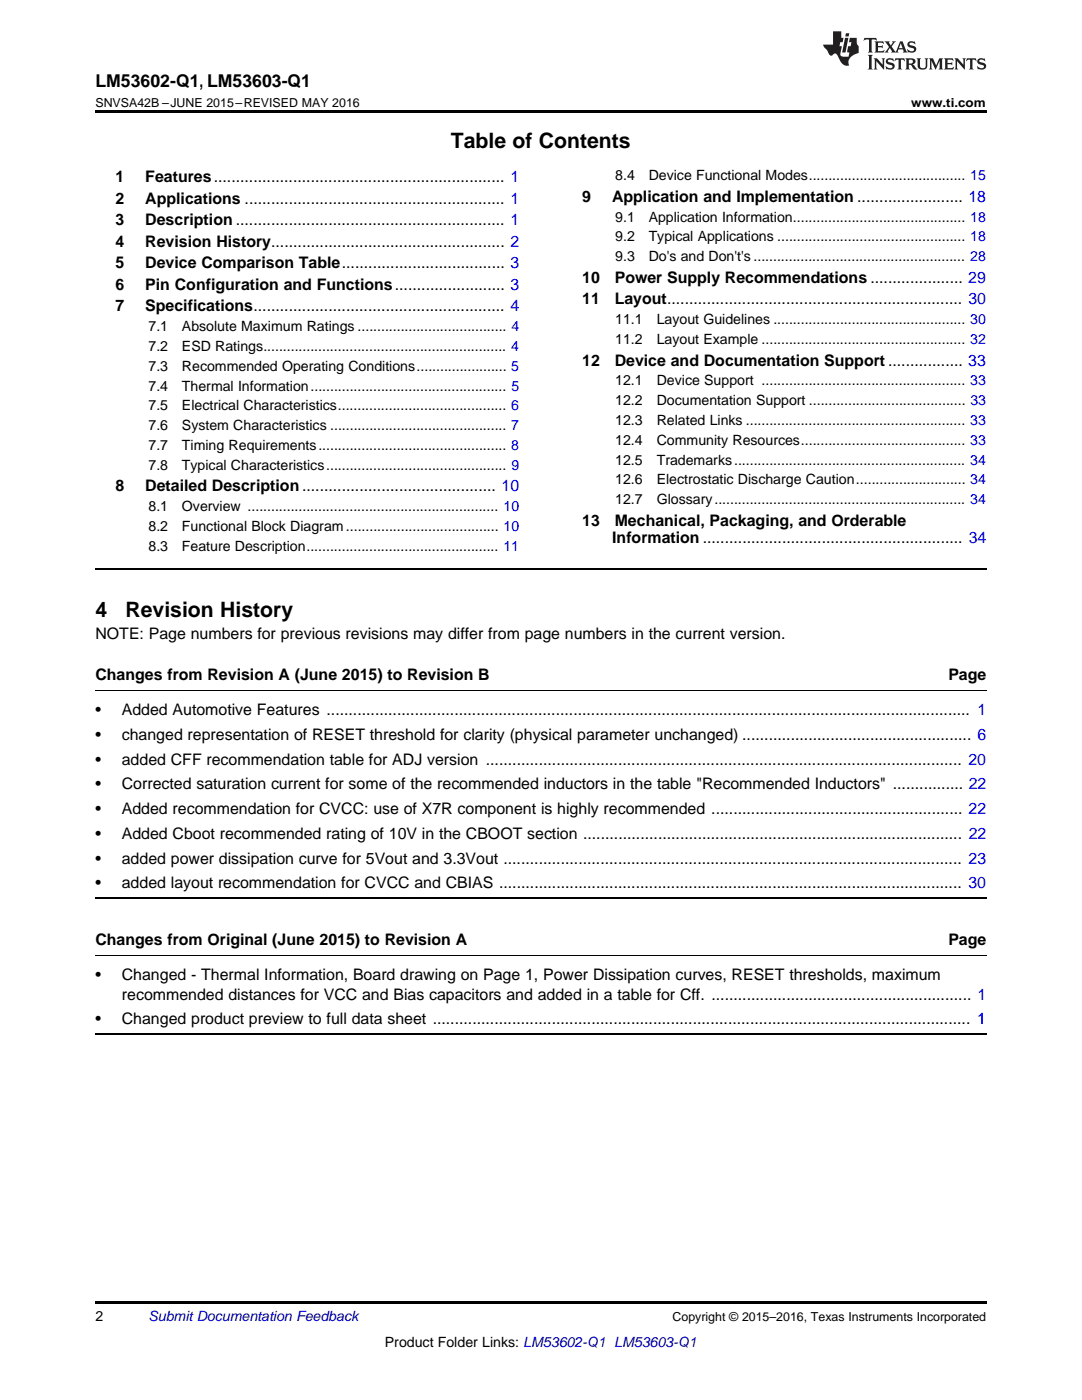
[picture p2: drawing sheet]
<svg xmlns="http://www.w3.org/2000/svg" width="216mm" height="279mm" viewBox="0 0 216 279" stroke-linecap="round" stroke-linejoin="round" font-family="sans-serif">
<defs><g id="words">
<g font-size="4.2">
<text x="90" y="29.6">Table of Contents</text>
<text x="19" y="123.2">4</text>
<text x="25" y="123.2">Revision History</text>
</g>
<text font-size="3.5" x="19" y="17.3">LM53602-Q1, LM53603-Q1</text>
<g font-size="3.2">
<text x="23" y="36.3">1</text>
<text x="23" y="40.6">2</text>
<text x="29" y="36.3">Features.................................................................. 1</text>
<text x="29" y="40.6">Applications ........................................................... 1</text>
<text x="116.2" y="40.3">9</text>
<text x="122.1" y="40.3">Application and Implementation ........................ 18</text>
<text x="23" y="44.9">3</text>
<text x="29" y="44.9">Description ............................................................. 1</text>
<text x="23" y="49.2">4</text>
<text x="23" y="53.6">5</text>
<text x="29" y="49.2">Revision History..................................................... 2</text>
<text x="29" y="53.6">Device Comparison Table..................................... 3</text>
<text x="23" y="57.9">6</text>
<text x="29" y="57.9">Pin Configuration and Functions......................... 3</text>
<text x="116.2" y="56.4">10</text>
<text x="122.7" y="56.4">Power Supply Recommendations ..................... 29</text>
<text x="23" y="62.2">7</text>
<text x="29" y="62.2">Specifications......................................................... 4</text>
<text x="116.2" y="60.7">11</text>
<text x="122.7" y="60.7">Layout................................................................... 30</text>
<text x="116.2" y="73">12</text>
<text x="122.7" y="73">Device and Documentation Support ................. 33</text>
<text x="23" y="98.1">8</text>
<text x="29" y="98.1">Detailed Description............................................ 10</text>
<text x="116.2" y="104.9">13</text>
<text x="122.7" y="104.9">Mechanical, Packaging, and Orderable</text>
<text x="122.2" y="108.4">Information ........................................................... 34</text>
<text x="19" y="127.5">NOTE: Page numbers for previous revisions may differ from page numbers in the current version.</text>
<text x="19" y="135.6">Changes from Revision A (June 2015) to Revision B</text>
<text x="189.2" y="135.6">Page</text>
<text x="19" y="142.7">•</text>
<text x="24.3" y="142.7">Added Automotive Features .................................................................................................................................................. 1</text>
<text x="19" y="147.6">•</text>
<text x="24.3" y="147.6">changed representation of RESET threshold for clarity (physical parameter unchanged) .................................................... 6</text>
<text x="19" y="152.6">•</text>
<text x="24.3" y="152.6">added CFF recommendation table for ADJ version ............................................................................................................ 20</text>
<text x="19" y="157.5">•</text>
<text x="24.3" y="157.5">Corrected saturation current for some of the recommended inductors in the table &quot;Recommended Inductors&quot; ................ 22</text>
<text x="19" y="162.5">•</text>
<text x="19" y="167.4">•</text>
<text x="24.3" y="162.5">Added recommendation for CVCC: use of X7R component is highly recommended ......................................................... 22</text>
<text x="24.3" y="167.4">Added Cboot recommended rating of 10V in the CBOOT section ...................................................................................... 22</text>
<text x="19" y="172.3">•</text>
<text x="24.3" y="172.3">added power dissipation curve for 5Vout and 3.3Vout ........................................................................................................ 23</text>
<text x="19" y="177.3">•</text>
<text x="24.3" y="177.3">added layout recommendation for CVCC and CBIAS ......................................................................................................... 30</text>
<text x="19" y="188.6">Changes from Original (June 2015) to Revision A</text>
<text x="189.2" y="188.6">Page</text>
<text x="19" y="195.6">•</text>
<text x="24.3" y="195.6">Changed - Thermal Information, Board drawing on Page 1, Power Dissipation curves, RESET thresholds, maximum</text>
<text x="24.3" y="199.5">recommended distances for VCC and Bias capacitors and added in a table for Cff. ........................................................... 1</text>
<text x="19" y="204.4">•</text>
<text x="24.3" y="204.4">Changed product preview to full data sheet .......................................................................................................................... 1</text>
</g>
<g font-size="2.8">
<text x="122.8" y="36">8.4</text>
<text x="129.4" y="36">Device Functional Modes........................................ 15</text>
<text x="122.8" y="44.2">9.1</text>
<text x="129.4" y="44.2">Application Information............................................ 18</text>
<text x="122.8" y="48.2">9.2</text>
<text x="122.8" y="52.1">9.3</text>
<text x="129.4" y="48.2">Typical Applications ................................................ 18</text>
<text x="129.4" y="52.1">Do's and Don't's ...................................................... 28</text>
<text x="122.8" y="64.7">11.1</text>
<text x="131" y="64.7">Layout Guidelines ................................................. 30</text>
<text x="29.6" y="66.1">7.1</text>
<text x="29.6" y="70.1">7.2</text>
<text x="36.3" y="66.1">Absolute Maximum Ratings ...................................... 4</text>
<text x="36.3" y="70.1">ESD Ratings.............................................................. 4</text>
<text x="122.8" y="68.7">11.2</text>
<text x="131" y="68.7">Layout Example .................................................... 32</text>
<text x="29.6" y="74">7.3</text>
<text x="29.6" y="78">7.4</text>
<text x="36.3" y="74">Recommended Operating Conditions....................... 5</text>
<text x="36.3" y="78">Thermal Information.................................................. 5</text>
<text x="122.8" y="76.9">12.1</text>
<text x="131" y="76.9">Device Support .................................................... 33</text>
<text x="29.6" y="81.9">7.5</text>
<text x="36.3" y="81.9">Electrical Characteristics........................................... 6</text>
<text x="122.8" y="80.9">12.2</text>
<text x="131" y="80.9">Documentation Support ........................................ 33</text>
<text x="29.6" y="85.9">7.6</text>
<text x="29.6" y="89.8">7.7</text>
<text x="36.3" y="85.9">System Characteristics ............................................. 7</text>
<text x="36.3" y="89.8">Timing Requirements................................................ 8</text>
<text x="122.8" y="84.8">12.3</text>
<text x="122.8" y="88.8">12.4</text>
<text x="131" y="84.8">Related Links ........................................................ 33</text>
<text x="131" y="88.8">Community Resources.......................................... 33</text>
<text x="29.6" y="93.8">7.8</text>
<text x="36.3" y="93.8">Typical Characteristics.............................................. 9</text>
<text x="122.8" y="92.7">12.5</text>
<text x="131" y="92.7">Trademarks........................................................... 34</text>
<text x="122.8" y="96.7">12.6</text>
<text x="122.8" y="100.6">12.7</text>
<text x="131" y="96.7">Electrostatic Discharge Caution............................ 34</text>
<text x="131" y="100.6">Glossary................................................................ 34</text>
<text x="29.6" y="102">8.1</text>
<text x="29.6" y="106">8.2</text>
<text x="36.3" y="102">Overview ................................................................ 10</text>
<text x="36.3" y="106">Functional Block Diagram....................................... 10</text>
<text x="29.6" y="109.9">8.3</text>
<text x="36.3" y="109.9">Feature Description................................................. 11</text>
<text x="19" y="263.6">2</text>
<text x="76.8" y="268.9">Product Folder Links: LM53602-Q1 LM53603-Q1</text>
</g>
<text font-size="2.8" fill="#0000c8" x="29.6" y="263.6">Submit Documentation Feedback</text>
<g font-size="2.5">
<text x="19" y="21.4">SNVSA42B –JUNE 2015–REVISED MAY 2016</text>
<text x="181.8" y="21.4">www.ti.com</text>
<text x="134.2" y="263.6">Copyright © 2015–2016, Texas Instruments Incorporated</text>
</g>
</g></defs>
<path d="M19 22h177.8v.5h-177.8zM19 259.7h177.8v.5h-177.8z" fill="#000"/>
<path d="M19 113.6h177.8M19 179.2h177.8M19 206.4h177.8" fill="none" stroke="#000" stroke-width=".35"/>
<path d="M19 137.7h177.8M19 190.6h177.8" fill="none" stroke="#000" stroke-width=".2"/>
<g fill="#231f20">
<path d="M172.5 7.6l-.1 .5 .4-.2h.6v.1v2.1l-.2 .4h.9l-.2-.4v-2.1l.1-.1h.5l.5 .2-.2-.5zM174.5 8.3l.2 .3v1.5l-.2 .4h1.8l.2-.6a1.04 1.04 0 0 1-1.3 .2v-.7h.6l.3 .2v-.6l-.3 .2h-.6v-.6l.8-.1 .4 .3-.2-.5zM176.5 8.3l.9 1.1-.9 1.1h.8l-.2-.2 .4-.7 .5 .7-.2 .2h1.5l-.2-.2 .2-.4h.9l.1 .4-.2 .2h1l-.3-.3-.7-1.9h-.5l-.9 2-.8-1 .9-1h-.8l.1 .3-.4 .5-.3-.6 .1-.2zM179.7 8.6l.4 1h-.7zM181.3 8.4a.63 .63 0 0 0-.2 .7 .63 .63 0 0 0 .6 .4l.6 .2 .1 .2a.75 .75 0 0 1-.7 .4 .75 .75 0 0 1-.6-.5l.1 .7 .1-.1a1.11 1.11 0 0 0 1.5-.6 1.13 1.13 0 0 0-1.2-.8l-.1-.4a1.04 1.04 0 0 1 1.2 .2l-.2-.5-.2 .1-.4-.2zM173.2 10.9l.2 .4v2.2l-.2 .4h1l-.3-.4v-2.2l.3-.4zM174.3 11.6l.3 .4v1.5l-.3 .4h.8l-.2-.4v-1.3l1.5 1.7v-1.9l.2-.4h-.7l.2 .4v.9l-1.1-1.3zM177 11.8a.62 .62 0 0 0-.2 .7 .62 .62 0 0 0 .6 .4l.6 .1 .1 .3a.76 .76 0 0 1-.7 .3 .76 .76 0 0 1-.7-.4l.2 .7 .1-.1a1.11 1.11 0 0 0 1.5-.6 1.13 1.13 0 0 0-1.2-.8l-.1-.4a1.04 1.04 0 0 1 1.2 .2l-.2-.6-.2 .1-.5-.1zM178.7 11.6l-.2 .6a.61 .61 0 0 1 .8-.3v1.6l-.2 .4h.9l-.2-.4v-1.6a.63 .63 0 0 1 .7 .3l-.1-.6zM180.6 11.6l.3 .4v1.5l-.3 .4h1l-.2-.2-.1-.8 .6 .2a.76 .76 0 0 0 1.2 .7l-1-1a.58 .58 0 0 0 .6-.5 .58 .58 0 0 0-.5-.6zM181.4 11.9h.1a.45 .45 0 0 1 .5 .1 .45 .45 0 0 1 .1 .5l-.8 .2zM182.9 11.6l.2 .2a2.17 2.17 0 0 0 .3 1.9 .99 .99 0 0 0 1.6-.6v-1.1l.2-.4h-.7l.2 .2a1.92 1.92 0 0 1-.2 1.8 .6 .6 0 0 1-.9-.5v-1.1l.2-.4zM185.4 11.6l.2 .4v1.5l-.2 .4h.7l-.2-.4v-1.4l.8 1.8 .8-1.8v1.4l-.2 .4h.9l-.2-.4v-1.5l.2-.4h-.8l-.6 1.5-.6-1.5zM188.4 11.6l.2 .4v1.5l-.2 .4h1.8l.1-.6a1.04 1.04 0 0 1-1.2 .1v-.6h.5l.4 .2v-.6l-.4 .2h-.5v-.7h.8l.3 .3-.1-.6zM190.5 11.6l.2 .4v1.5l-.2 .4h.7l-.2-.4v-1.3l1.5 1.7v-1.9l.2-.4h-.7l.2 .4v.9l-1.1-1.3zM192.9 11.6l-.1 .6a.61 .61 0 0 1 .7-.3l.1 1.6-.3 .4h1l-.3-.4 .1-1.6a.63 .63 0 0 1 .7 .3l-.1-.6zM195.2 11.8a.62 .62 0 0 0-.2 .7 .62 .62 0 0 0 .6 .4l.6 .1 .1 .3a.76 .76 0 0 1-.7 .3 .76 .76 0 0 1-.6-.4l.1 .7 .1-.1a1.11 1.11 0 0 0 1.6-.6 1.13 1.13 0 0 0-1.3-.8l-.1-.4a1.04 1.04 0 0 1 1.2 .2l-.1-.6-.2 .1-.5-.1z"/>
<path d="M166.2 6.3v2.6h-1.9v.4l.8 .9a.91 .91 0 0 0 1 .8 .56 .56 0 0 1 .5-.3 .56 .56 0 0 1 .5 .3l.4 .8a1.53 1.53 0 0 0 1.9 1.2 1.54 1.54 0 0 1 1-2.1l.9-.3v-1.4a1.52 1.52 0 0 1-.4-1.6h-1.3l-.2 .8h.5l-.2 .8h-.5l-.1 1v.2l.4 .1-.2 .8a1.93 1.93 0 0 1-1.6-.3l.3-1.8h-.5l.2-.8h.4l.2-.8h-.4v-1.3zM168.6 7.6l-.6 2.9h.7l.6-2.9zM168.8 6.6l-.1 .7h.6l.2-.7z"/>
</g>
<use href="#words"/>
</svg>
